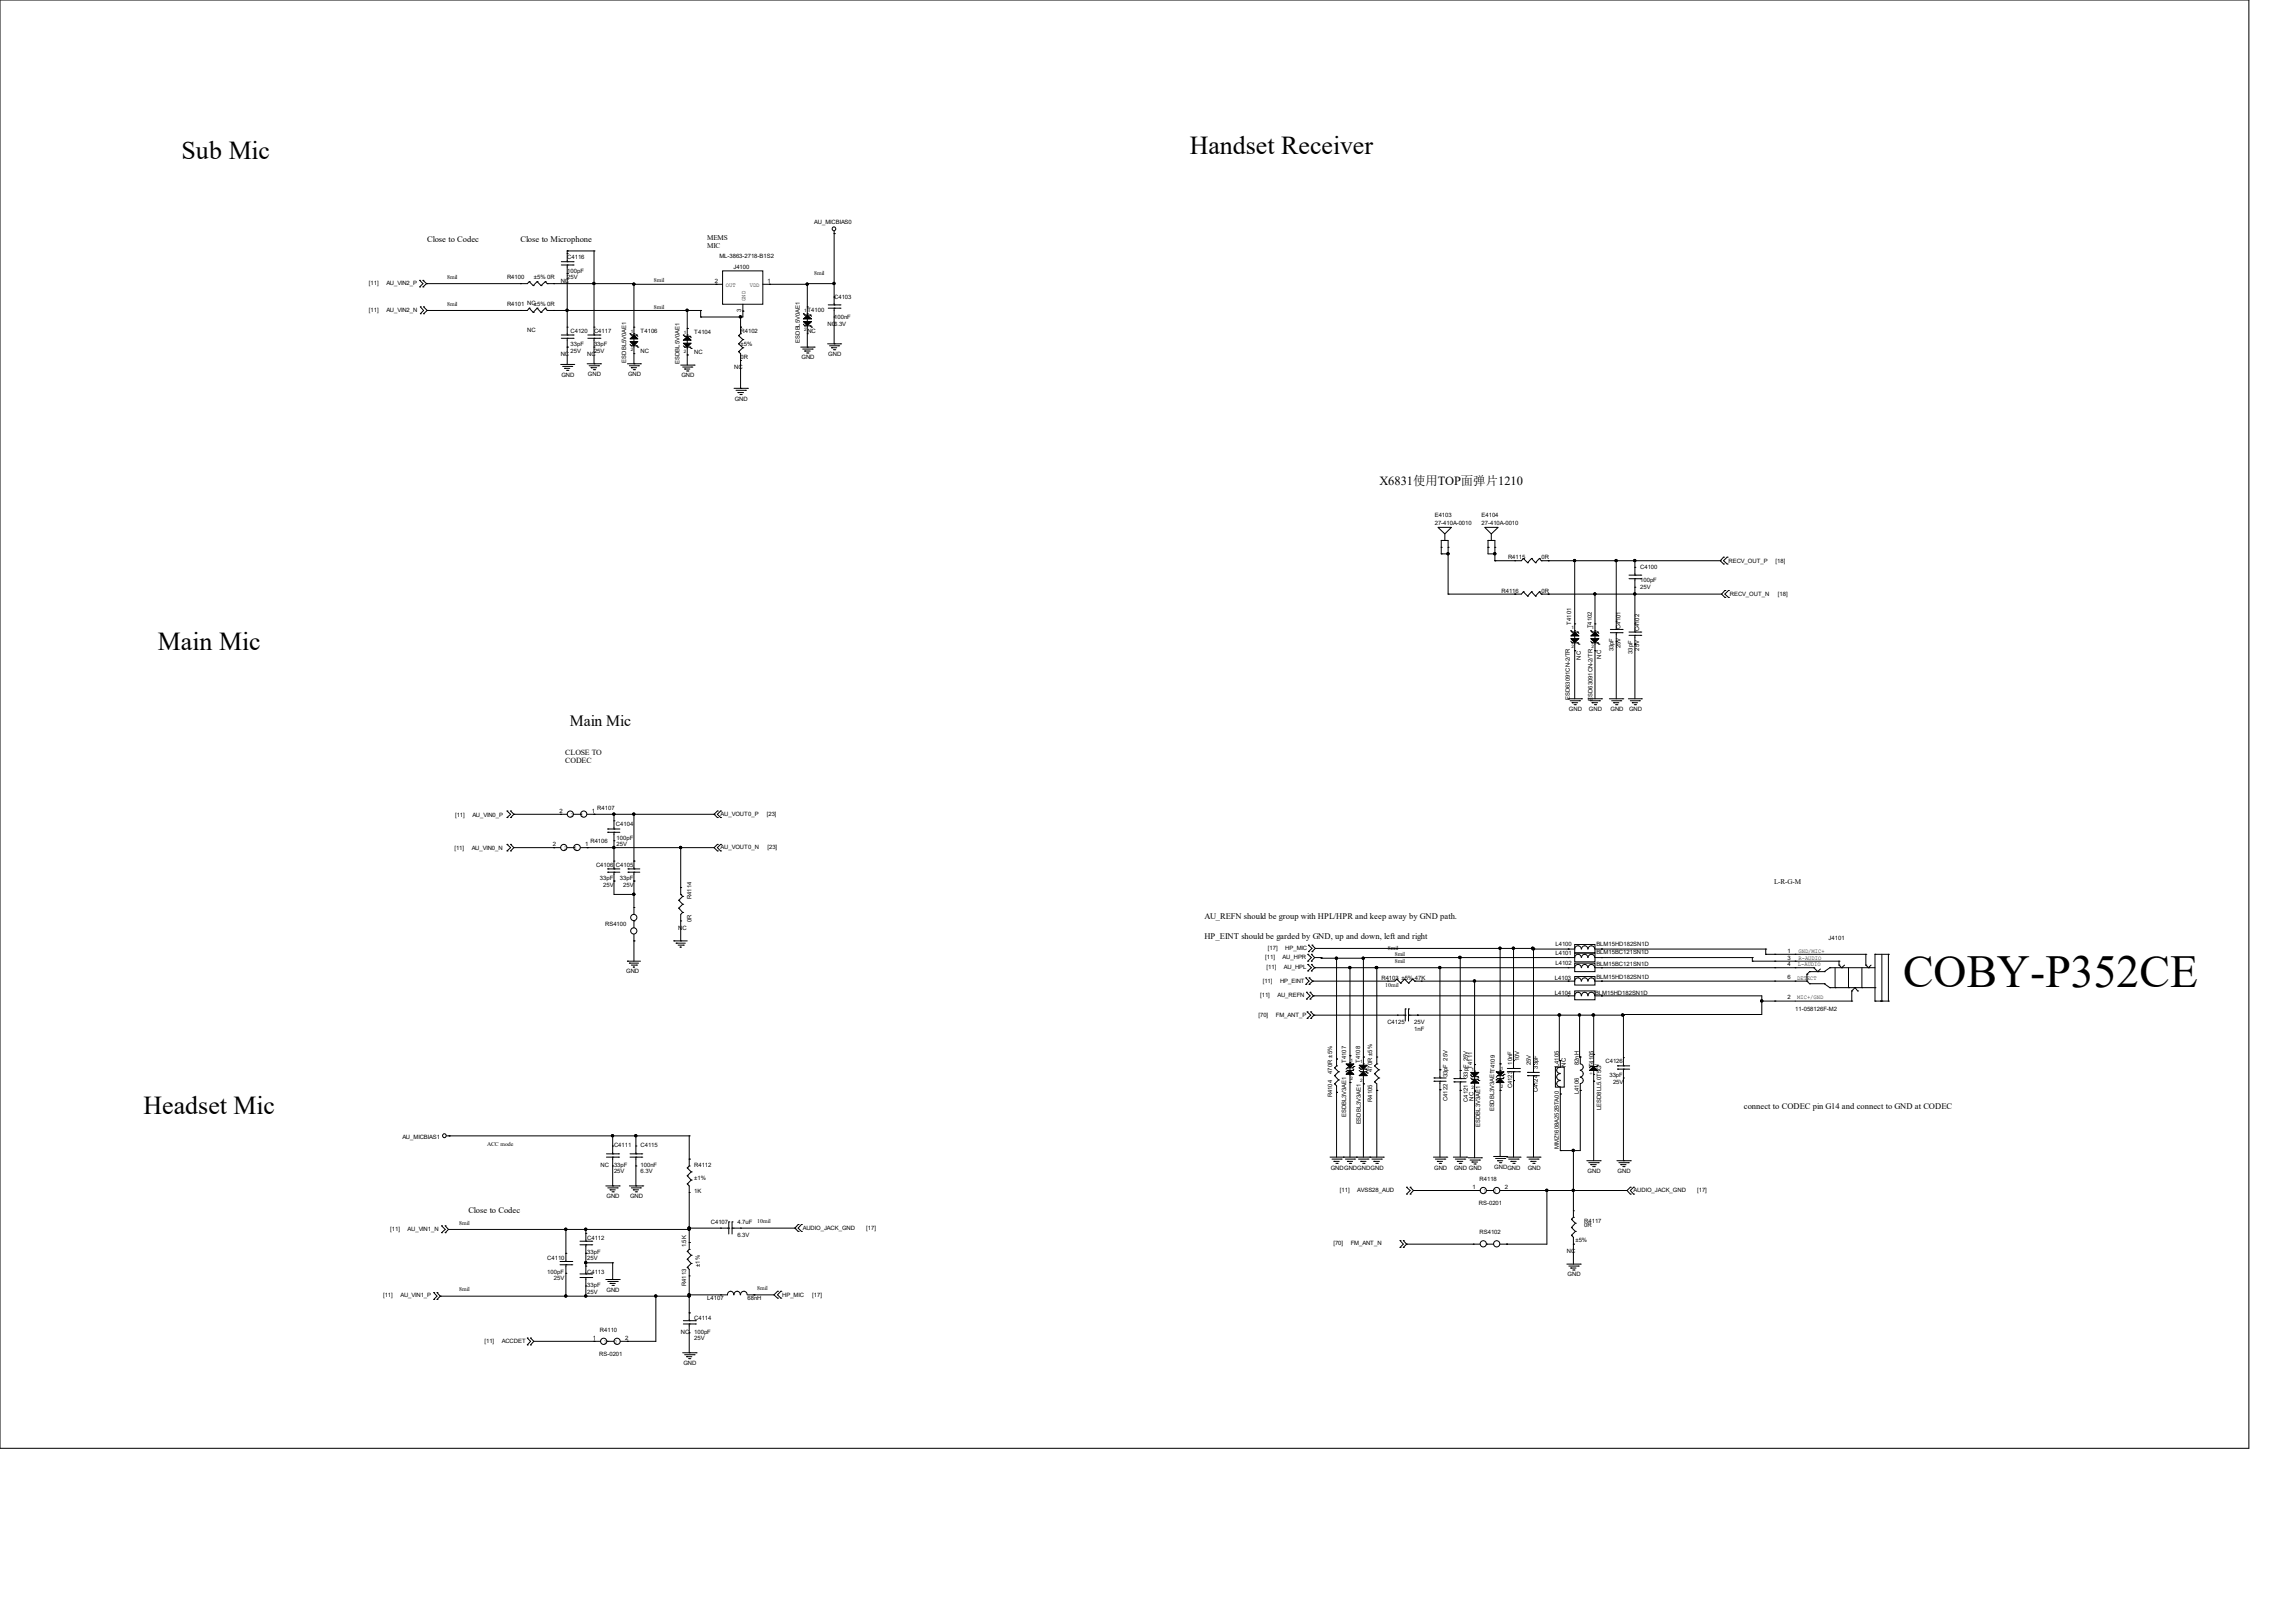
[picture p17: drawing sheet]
<svg xmlns="http://www.w3.org/2000/svg" width="297mm" height="210mm" viewBox="0 0 297 210" stroke-linecap="round" stroke-linejoin="round" font-family="sans-serif">
<defs><g id="words">
<text font-size="5.9" x="246.3" y="127.7">COBY-P352CE</text>
<g font-size="3.3">
<text x="23.5" y="20.6">Sub Mic</text>
<text x="154" y="19.9">Handset Receiver</text>
<text x="20.4" y="84.1">Main Mic</text>
<text x="18.6" y="144.1">Headset Mic</text>
</g>
<text font-size="2" x="73.7" y="93.9">Main Mic</text>
<text font-size="1.6" x="178.5" y="62.8">X6831使用TOP面弹片1210</text>
<g font-size="1.1">
<text x="55.3" y="31.4">Close to Codec</text>
<text x="67.3" y="31.4">Close to Microphone</text>
<text x="155.9" y="119">AU_REFN should be group with HPL/HPR and keep away by GND path.</text>
<text x="155.9" y="121.5">HP_EINT should be garded by GND, up and down, left and right</text>
<text x="225.7" y="143.5">connect to CODEC pin G14 and connect to GND at CODEC</text>
<text x="60.6" y="156.9">Close to Codec</text>
</g>
<g font-size="1">
<text x="73.2" y="97.7">CLOSE TO</text>
<text x="73.2" y="98.8">CODEC</text>
</g>
<g font-size=".9">
<text x="91.5" y="31.1">MEMS</text>
<text x="91.5" y="32">MIC</text>
<text x="229.6" y="114.4">L-R-G-M</text>
</g>
<g font-size=".8">
<text x="105.4" y="29">AU_MICBIAS0</text>
<text x="73.4" y="33.5">C4116</text>
<text x="73.4" y="35.3">100pF</text>
<text x="93.1" y="33.4">ML-3863-2718-B1S2</text>
<text x="94.9" y="34.8">J4100</text>
<text x="105.4" y="35.6">8mil</text>
<text x="47.8" y="36.9">[11]</text>
<text x="47.8" y="40.3">[11]</text>
<text x="50" y="36.9">AU_VIN2_P</text>
<text x="50" y="40.3">AU_VIN2_N</text>
<text x="57.9" y="36.1">8mil</text>
<text x="57.9" y="39.5">8mil</text>
<text x="65.6" y="36.1">R4100</text>
<text x="65.6" y="39.6">R4101 NC±5% 0R</text>
<text x="69.1" y="36.1">±5% 0R</text>
<text x="72.6" y="36.6">NC</text>
<text x="73.4" y="36.1">25V</text>
<text x="84.6" y="36.5">8mil</text>
<text x="84.6" y="40">8mil</text>
<text x="92.5" y="36.6">2</text>
<text x="93.9" y="37.1">OUT</text>
<text x="95.9" y="40.4" transform="rotate(-90 95.9 40.4)">3</text>
<text x="96.5" y="38.9" transform="rotate(-90 96.5 38.9)">GND</text>
<text x="97" y="37.1">VDD</text>
<text x="99.3" y="36.6">1</text>
<text x="104.5" y="40.4">T4100</text>
<text x="108" y="38.7">C4103</text>
<text x="108" y="41.3">100nF</text>
<text x="68.2" y="43">NC</text>
<text x="72.6" y="46.1">NC</text>
<text x="73.8" y="43.1">C4120</text>
<text x="73.8" y="44.7">33pF</text>
<text x="73.8" y="45.6">25V</text>
<text x="76" y="46.1">NC</text>
<text x="76.9" y="43.1">C4117</text>
<text x="76.9" y="44.7">33pF</text>
<text x="76.9" y="45.6">25V</text>
<text x="81" y="46.9" transform="rotate(-90 81 46.9)">ESDBL5V0AE1</text>
<text x="82.9" y="43.1">T4106</text>
<text x="82.9" y="45.6">NC</text>
<text x="87.9" y="47.1" transform="rotate(-90 87.9 47.1)">ESDBL5V0AE1</text>
<text x="89.8" y="43.2">T4104</text>
<text x="89.8" y="45.8">NC</text>
<text x="95" y="47.8">NC</text>
<text x="95.8" y="43.1">R4102</text>
<text x="95.8" y="46.5">0R</text>
<text x="95.8" y="44.7">±5%</text>
<text x="103.5" y="44.3" transform="rotate(-90 103.5 44.3)">ESDBL5V0AE1</text>
<text x="103.7" y="46.5">GND</text>
<text x="104.5" y="43.1">NC</text>
<text x="107.1" y="42.2">NC6.3V</text>
<text x="107.2" y="46.1">GND</text>
<text x="72.6" y="48.7">GND</text>
<text x="76.1" y="48.6">GND</text>
<text x="81.3" y="48.6">GND</text>
<text x="88.2" y="48.8">GND</text>
<text x="95.1" y="51.9">GND</text>
<text x="185.7" y="66.9">E4103</text>
<text x="185.7" y="67.9">27-410A-0010</text>
<text x="191.7" y="66.9">E4104</text>
<text x="191.7" y="67.9">27-410A-0010</text>
<text x="194.3" y="76.7">R4116</text>
<text x="195.2" y="72.4">R4115</text>
<text x="199.5" y="76.7">0R</text>
<text x="199.5" y="72.4">0R</text>
<text x="212.3" y="73.6">C4100</text>
<text x="212.3" y="75.4">100pF</text>
<text x="212.3" y="76.2">25V</text>
<text x="223.7" y="72.8">RECV_OUT_P</text>
<text x="223.9" y="77.1">RECV_OUT_N</text>
<text x="229.8" y="72.8">[18]</text>
<text x="230.1" y="77.1">[18]</text>
<text x="203.3" y="80.8" transform="rotate(-90 203.3 80.8)">T4101</text>
<text x="206" y="81.3" transform="rotate(-90 206 81.3)">T4102</text>
<text x="209.7" y="83.9" transform="rotate(-90 209.7 83.9)">25V</text>
<text x="209.7" y="81.4" transform="rotate(-90 209.7 81.4)">C4101</text>
<text x="212.1" y="81.7" transform="rotate(-90 212.1 81.7)">C4102</text>
<text x="204.6" y="85.3" transform="rotate(-90 204.6 85.3)">NC</text>
<text x="207.2" y="85.2" transform="rotate(-90 207.2 85.2)">NC</text>
<text x="208.8" y="84.3" transform="rotate(-90 208.8 84.3)">33pF</text>
<text x="211.3" y="84.6" transform="rotate(-90 211.3 84.6)">33pF</text>
<text x="212.1" y="84.2" transform="rotate(-90 212.1 84.2)">25V</text>
<text x="203" y="92">GND</text>
<text x="203.2" y="90.6" transform="rotate(-90 203.2 90.6)">ESD63091CN-2/TR</text>
<text x="205.6" y="92">GND</text>
<text x="206.1" y="90.7" transform="rotate(-90 206.1 90.7)">ESD63091CN-2/TR</text>
<text x="208.4" y="92">GND</text>
<text x="210.8" y="92">GND</text>
<text x="58.9" y="105.7">[11]</text>
<text x="61.1" y="105.7">AU_VIN0_P</text>
<text x="72.4" y="105.2">2</text>
<text x="73.8" y="105.7">2</text>
<text x="75.1" y="105.7">1</text>
<text x="76.6" y="105.2">1</text>
<text x="77.3" y="104.8">R4107</text>
<text x="79.7" y="106.9">C4104</text>
<text x="93.3" y="105.6">AU_VOUT0_P</text>
<text x="99.2" y="105.6">[23]</text>
<text x="58.8" y="110">[11]</text>
<text x="61" y="110">AU_VIN0_N</text>
<text x="71.5" y="109.5">2</text>
<text x="73" y="110">2</text>
<text x="74.3" y="110">1</text>
<text x="75.7" y="109.5">1</text>
<text x="76.4" y="109.1">R4106</text>
<text x="77.1" y="112.1">C4106 C4105</text>
<text x="77.6" y="113.8">33pF</text>
<text x="79.8" y="108.7">100pF</text>
<text x="79.8" y="109.5">25V</text>
<text x="80.2" y="113.8">33pF</text>
<text x="93.3" y="109.9">AU_VOUT0_N</text>
<text x="99.3" y="109.9">[23]</text>
<text x="78.1" y="114.7">25V</text>
<text x="78.3" y="119.9">RS4100</text>
<text x="80.6" y="114.7">25V</text>
<text x="89.5" y="119.3" transform="rotate(-90 89.5 119.3)">0R</text>
<text x="89.5" y="116.3" transform="rotate(-90 89.5 116.3)">R4114</text>
<text x="81" y="125.9">GND</text>
<text x="87.8" y="120.3">NC</text>
<text x="163.8" y="124.1">[11]</text>
<text x="163.9" y="125.4">[11]</text>
<text x="164.1" y="122.9">[17]</text>
<text x="166" y="124.1">AU_HPR</text>
<text x="166.2" y="125.4">AU_HPL</text>
<text x="166.3" y="122.9">HP_MIC</text>
<text x="179.6" y="122.9">8mil</text>
<text x="180.5" y="123.7">8mil</text>
<text x="180.5" y="124.6">8mil</text>
<text x="201.3" y="123.6">L4101</text>
<text x="201.3" y="124.9">L4102</text>
<text x="201.3" y="122.5">L4100</text>
<text x="206.6" y="123.4">BLM15BC121SN1D</text>
<text x="206.6" y="125">BLM15BC121SN1D</text>
<text x="206.6" y="122.5">BLM15HD182SN1D</text>
<text x="231.3" y="123.3">1</text>
<text x="231.3" y="125">4</text>
<text x="231.3" y="124.2">3</text>
<text x="232.7" y="125">L-AUDIO</text>
<text x="232.8" y="123.3">GND/MIC+</text>
<text x="232.8" y="124.2">R-AUDIO</text>
<text x="236.7" y="121.6">J4101</text>
<text x="162.9" y="131.6">[70]</text>
<text x="163.1" y="129">[11]</text>
<text x="163.4" y="127.2">[11]</text>
<text x="165.1" y="131.6">FM_ANT_P</text>
<text x="165.3" y="129">AU_REFN</text>
<text x="165.7" y="127.2">HP_EINT</text>
<text x="178.8" y="126.8">R4103 ±5% 47K</text>
<text x="179.3" y="127.7">10mil</text>
<text x="201.2" y="126.8">L4103</text>
<text x="201.2" y="128.7">L4104</text>
<text x="206.4" y="128.7">BLM15HD182SN1D</text>
<text x="206.6" y="126.7">BLM15HD182SN1D</text>
<text x="231.3" y="126.7">6</text>
<text x="231.3" y="129.3">2</text>
<text x="232.3" y="130.8">11-058126F-M2</text>
<text x="232.6" y="126.8">DETECT</text>
<text x="232.6" y="129.3">MIC+/GND</text>
<text x="174.2" y="137.5" transform="rotate(-90 174.2 137.5)">T4107</text>
<text x="176" y="137.5" transform="rotate(-90 176 137.5)">T4108</text>
<text x="179.5" y="132.5">C4125</text>
<text x="183" y="133.3">1nF</text>
<text x="183" y="132.5">25V</text>
<text x="195.7" y="137.8" transform="rotate(-90 195.7 137.8)">10nF</text>
<text x="196.6" y="137.3" transform="rotate(-90 196.6 137.3)">10V</text>
<text x="198.1" y="137.8" transform="rotate(-90 198.1 137.8)">25V</text>
<text x="204.3" y="137.8" transform="rotate(-90 204.3 137.8)">82nH</text>
<text x="206.8" y="137.5" transform="rotate(-180 206.8 137.5)">-</text>
<text x="207.8" y="137.6">C4126</text>
<text x="172.4" y="142" transform="rotate(-90 172.4 142)">R4104</text>
<text x="172.4" y="138.9" transform="rotate(-90 172.4 138.9)">470R ±5%</text>
<text x="177.6" y="142.6" transform="rotate(-90 177.6 142.6)">R4105</text>
<text x="177.6" y="138.7" transform="rotate(-90 177.6 138.7)">470R ±5%</text>
<text x="187.3" y="142.5" transform="rotate(-90 187.3 142.5)">C4122</text>
<text x="187.3" y="139.4" transform="rotate(-90 187.3 139.4)">33pF 25V</text>
<text x="189.9" y="142.6" transform="rotate(-90 189.9 142.6)">C4121</text>
<text x="189.9" y="139.5" transform="rotate(-90 189.9 139.5)">33pF 25V</text>
<text x="190.5" y="138.3" transform="rotate(-90 190.5 138.3)">T4111</text>
<text x="190.7" y="142.4" transform="rotate(-90 190.7 142.4)">NC</text>
<text x="193.4" y="143.8" transform="rotate(-90 193.4 143.8)">ESDBL3V3AE1T4109</text>
<text x="195.7" y="140.9" transform="rotate(-90 195.7 140.9)">C4123</text>
<text x="199" y="141.4" transform="rotate(-90 199 141.4)">C4124</text>
<text x="199" y="138.3" transform="rotate(-90 199 138.3)">33pF</text>
<text x="201.8" y="138.1" transform="rotate(-90 201.8 138.1)">L4105</text>
<text x="202.6" y="138" transform="rotate(-90 202.6 138)">NC</text>
<text x="204.3" y="141.6" transform="rotate(-90 204.3 141.6)">L4106</text>
<text x="206.1" y="139.1" transform="rotate(-90 206.1 139.1)">+</text>
<text x="206.2" y="138.1" transform="rotate(-90 206.2 138.1)">T4105</text>
<text x="207.2" y="143.6" transform="rotate(-90 207.2 143.6)">LESD8LL5.0T5G</text>
<text x="208.3" y="139.3">33pF</text>
<text x="208.8" y="140.2">25V</text>
<text x="52.1" y="147.4">AU_MICBIAS1</text>
<text x="63" y="148.3">ACC mode</text>
<text x="79.5" y="148.4">C4111</text>
<text x="82.9" y="148.4">C4115</text>
<text x="174.2" y="144.6" transform="rotate(-90 174.2 144.6)">ESDBL3V3AE1</text>
<text x="176.1" y="145.5" transform="rotate(-90 176.1 145.5)">ESDBL3V3AE1</text>
<text x="191.6" y="145.8" transform="rotate(-90 191.6 145.8)">ESDBL3V3AE1</text>
<text x="201.8" y="148.7" transform="rotate(-90 201.8 148.7)">MMZ1608A252BTA00</text>
<text x="77.7" y="151">NC</text>
<text x="78.5" y="155">GND</text>
<text x="79.5" y="151">33pF</text>
<text x="79.5" y="151.8">25V</text>
<text x="81.5" y="155">GND</text>
<text x="82.9" y="151">100nF</text>
<text x="82.9" y="151.8">6.3V</text>
<text x="89.8" y="151">R4112</text>
<text x="89.8" y="154.4">1K</text>
<text x="89.8" y="152.7">±1%</text>
<text x="172.2" y="151.3">GNDGNDGNDGND</text>
<text x="173.4" y="154.3">[11]</text>
<text x="175.6" y="154.3">AVSS28_AUD</text>
<text x="185.6" y="151.3">GND</text>
<text x="188.2" y="151.3">GND GND</text>
<text x="190.6" y="153.8">1</text>
<text x="191.4" y="155.9">RS-0201</text>
<text x="191.5" y="152.8">R4118</text>
<text x="192" y="154.4">1</text>
<text x="193.3" y="154.4">2</text>
<text x="193.4" y="151.3">GNDGND</text>
<text x="194.7" y="153.8">2</text>
<text x="197.7" y="151.3">GND</text>
<text x="205.5" y="151.8">GND</text>
<text x="209.3" y="151.8">GND</text>
<text x="211.4" y="154.3">AUDIO_JACK_GND</text>
<text x="219.6" y="154.3">[17]</text>
<text x="50.5" y="159.3">[11]</text>
<text x="52.8" y="159.3">AU_VIN1_N</text>
<text x="59.4" y="158.5">8mil</text>
<text x="76" y="160.5">C4112</text>
<text x="88.8" y="161.4" transform="rotate(-90 88.8 161.4)">1.5K</text>
<text x="92" y="158.3">C4107</text>
<text x="95.4" y="160.1">6.3V</text>
<text x="95.4" y="158.3">4.7uF</text>
<text x="98" y="158.3">10mil</text>
<text x="103.9" y="159.2">AUDIO_JACK_GND</text>
<text x="112.1" y="159.2">[17]</text>
<text x="172.6" y="161.2">[70]</text>
<text x="174.8" y="161.2">FM_ANT_N</text>
<text x="191.5" y="159.7">RS4102</text>
<text x="203.9" y="160.7">±5%</text>
<text x="205" y="158.2">R4117</text>
<text x="205" y="158.8">0R</text>
<text x="49.6" y="167.9">[11]</text>
<text x="51.8" y="167.9">AU_VIN1_P</text>
<text x="59.4" y="167.1">8mil</text>
<text x="70.8" y="163.1">C4110</text>
<text x="70.8" y="164.8">100pF</text>
<text x="71.7" y="165.6">25V</text>
<text x="76" y="162.2">33pF</text>
<text x="76" y="163.1">25V</text>
<text x="76" y="164.8">C4113</text>
<text x="76" y="166.5">33pF</text>
<text x="76" y="167.4">25V</text>
<text x="78.5" y="167.1">GND</text>
<text x="88.8" y="166.4" transform="rotate(-90 88.8 166.4)">R4113</text>
<text x="90.6" y="163.9" transform="rotate(-90 90.6 163.9)">±1%</text>
<text x="98" y="166.9">8mil</text>
<text x="101.2" y="167.8">HP_MIC</text>
<text x="105.1" y="167.8">[17]</text>
<text x="202.8" y="162.1">NC</text>
<text x="202.9" y="165.1">GND</text>
<text x="62.7" y="173.8">[11]</text>
<text x="64.9" y="173.8">ACCDET</text>
<text x="76.7" y="173.4">1</text>
<text x="77.6" y="172.3">R4110</text>
<text x="78.2" y="173.9">1</text>
<text x="79.5" y="173.9">2</text>
<text x="80.9" y="173.4">2</text>
<text x="88.1" y="172.6">NC</text>
<text x="89.8" y="170.9">C4114</text>
<text x="89.8" y="172.6">100pF</text>
<text x="89.8" y="173.4">25V</text>
<text x="91.5" y="168.3">L4107</text>
<text x="96.7" y="168.3">68nH</text>
<text x="77.6" y="175.4">RS-0201</text>
<text x="88.4" y="176.6">GND</text>
</g>
<g font-size=".6">
<text x="104.1" y="40.4">1</text>
<text x="81.6" y="43.1">1</text>
<text x="81.6" y="45.5">2</text>
<text x="88.5" y="43.2">1</text>
<text x="88.5" y="45.6">2</text>
<text x="104.1" y="42.9">2</text>
<text x="203.4" y="81.4">1</text>
<text x="203.4" y="83.9">2</text>
<text x="206" y="81.4">1</text>
<text x="206" y="83.9">2</text>
<text x="174.8" y="137.4">1</text>
<text x="176" y="137.6">1</text>
<text x="174.8" y="139.7">2</text>
<text x="176" y="140">2</text>
<text x="190.4" y="138.6">1</text>
<text x="190.4" y="140.9">2</text>
<text x="194.2" y="138.5">1</text>
<text x="194.2" y="140.8">2</text>
</g>
</g></defs>
<g fill="none" stroke="#000" stroke-width=".13">
<path d="M0 0h291v187.4h-291zM54.3 36.3h.1M54.3 37.1h.1M54.3 36.3l.4 .4-.4 .4M54.4 39.7h.1M54.4 39.7l.4 .5-.4 .4M54.7 37.1h.1M54.7 36.3h.1M54.7 36.3l.5 .4M54.8 39.7h.1M54.8 39.7l.5 .5M55.2 36.7h.1"/>
<path d="M55.2 36.7l-.5 .4M67.4 36.7h.1M68.5 36.4h.1M68.5 39.9h.1M68.5 36.4l-.3 .3h-13M68.5 36.4l.5 .6M68.5 39.9l-.3 .3h-12.9M68.5 39.9l.5 .5M69 37h.1M69.5 36.4h.1M69.5 39.9h.1M69.5 36.4l-.5 .6"/>
<path d="M69.5 36.4l.5 .6M69.5 39.9l-.5 .5M69.5 39.9l.5 .5M70 37h.1M70.6 36.4h.1M70.6 39.9h.1M70.6 36.4l-.6 .6M70.6 36.4l.2 .3M70.6 39.9l-.6 .5M70.6 39.9l.2 .3M70.8 36.7h.1M70.8 36.7h11.2"/>
<path d="M71.7 36.7h.1M72.6 34.3h1.6M72.6 33.9h1.6M73.4 33.9h.1M73.4 34.3h.1M73.4 35.4h.1M73.4 32.8h.1M73.4 32.5h.1M73.4 32.5v1.4M73.4 34.3v9M73.4 32.5h3.5M74.2 34.3h.1"/>
<path d="M74.2 33.9h.1M76.9 36.7h.1M76.9 32.5h.1M76.9 32.5v10.8M82 36.7h.1M82 36.8h.1M82 36.7v10.4M82 36.8h11.5M92.7 36.8h.1M93.5 35.1h5.2v4.3h-5.2zM96.1 39.4v1.6h-5.4M98.7 36.8h5.8"/>
<path d="M99.6 36.8h.1M104.5 39.7h.1M104.5 36.8h.1M104.5 36.7h.1M104.5 36.7h3.4M104.5 36.7v8.2M107.2 39.9h1.5M107.2 39.5h1.5M107.9 30.2h.1M107.9 39.5h.1M107.9 39.9h.1M107.9 38.4h.1"/>
<path d="M107.9 29.9v9.6M107.9 39.9v4.6M108.7 39.9h.1M108.7 39.5h.1M54.4 40.6h.1M54.8 40.6h.1M55.3 40.2h.1M55.3 40.2l-.5 .4M67.4 40.2h.1M69 40.4h.1M70 40.4h.1M70.8 40.2h.1"/>
<path d="M70.8 40.2h19.9M71.7 40.2h.1M72.6 47.2h1.7M72.6 43.8h1.6M72.6 43.3h1.6M72.8 47.4h1.2M73.1 47.7h.1M73.1 47.7h.6M73.3 47.9h.2M73.4 43.3h.1M73.4 43.8h.1M73.4 44.9h.1"/>
<path d="M73.4 42.3h.1M73.4 40.2h.1M73.4 43.8v3.4M73.5 47.9h.1M74 47.4h.1M74.2 43.8h.1M74.2 43.3h.1M74.3 47.2h.1M76 47.1h1.7M76.1 43.8h1.5M76.1 43.3h1.5M76.2 47.3h1.3"/>
<path d="M76.5 47.6h.1M76.5 47.6h.7M76.8 47.8h.2M76.9 43.3h.1M76.9 43.8h.1M76.9 44.9h.1M76.9 42.3h.1M76.9 47.1h.1M76.9 43.8v3.3M77 47.8h.1M77.5 47.3h.1M77.6 43.8h.1"/>
<path d="M77.6 43.3h.1M77.7 47.1h.1M81.2 47.1h1.7M81.4 47.3h1.2M81.5 43.2h.1M81.5 44.6l.2 .1M81.5 43.2l.2 .1M81.7 47.6h.1M81.7 44.7h.1M81.7 43.3h.1M81.7 47.6h.7M81.7 44.7h.7"/>
<path d="M81.7 43.3h.7M82 47.8h.1M82 43.2h.1M82 42.3h.1M82 45.8h.1M82 47.1h.1M82.1 47.8h.1M82.4 44.7h.1M82.4 43.3h.1M82.4 44.7l.1 .2M82.4 43.3l.1 .2M82.5 44.9h.1"/>
<path d="M82.6 47.3h.1M82.9 47.1h.1M88.1 47.2h1.7M88.3 47.5h1.2M88.4 43.3h.1M88.4 44.7l.2 .2M88.4 43.3l.2 .2M88.6 47.8h.1M88.6 44.9h.1M88.6 43.5h.1M88.6 44.9h.7M88.6 47.8h.7"/>
<path d="M88.6 43.5h.7M88.9 48h.1M88.9 43.3h.1M88.9 42.5h.1M88.9 45.9h.1M88.9 40.2h.1M88.9 40.2v7M89 48h.1M89.3 44.9h.1M89.3 43.5h.1M89.3 44.9l.2 .2M89.3 43.5l.2 .2"/>
<path d="M89.5 45.1h.1M89.5 47.5h.1M89.8 47.2h.1M90.7 41h.1M90.7 40.2h.1M90.7 40.2v.8M95 50.2h1.7M95.2 50.5h1.3M95.5 50.8h.1M95.5 50.8h.7M95.6 45.5h.1M95.6 44.5h.1"/>
<path d="M95.6 43.4h.1M95.6 45.5l.2 .3v4.4M95.6 44.5l.5 .5M95.6 43.4l.5 .5M95.8 51.1h.1M95.8 43.2h.1M95.8 46.7h.1M95.8 42.3h.1M95.8 50.2h.1M95.8 41h.1M95.8 43.2l-.2 .2M95.8 41v2.2"/>
<path d="M95.9 51.1h.1M96.1 40.3h.1M96.1 45h.1M96.1 43.9h.1M96.1 45l-.5 .5M96.1 43.9l-.5 .6M96.5 50.5h.1M96.7 50.2h.1M103.6 44.9h1.8M103.9 45.2h1.2M104 40.6h.1M104 42l.1 .2"/>
<path d="M104 40.6l.1 .2M104.1 45.4h.1M104.1 42.2h.1M104.1 40.8h.1M104.1 45.4h.8M104.1 42.2h.8M104.1 40.8h.8M104.4 45.7h.2M104.5 40.6h.1M104.5 43.2h.1M104.5 44.9h.1M104.6 45.7h.1"/>
<path d="M104.9 42.2h.1M104.9 40.8h.1M104.9 42.2l.1 .1M104.9 40.8l.1 .1M105 42.3h.1M105.1 45.2h.1M105.4 44.9h.1M107.1 44.5h1.7M107.4 44.7h1.1M107.6 45h.1M107.6 45h.7M107.9 45.3h.1"/>
<path d="M107.9 41h.1M107.9 44.5h.1M108 45.3h.1M108.5 44.7h.1M108.8 44.5h.1M186.1 68.2h1.7l-.8 .9zM186.5 69.9h.1M186.5 70.8h.1M186.5 71.7h.1M186.5 69.9h.9v7M186.5 69.9v1.8M186.5 71.7h.9"/>
<path d="M187 69.9h.1M187 69.1v.8M187.4 70.8h.1M187.4 71.7h.1M187.4 76.9h.1M192.2 68.2h1.7l-.9 .9zM192.6 69.9h.1M192.6 70.8h.1M192.6 69.9h.9v2.7M192.6 69.9v1.8h.9M193 69.9h.1M193 69.1v.8"/>
<path d="M193.5 70.8h.1M193.5 71.7h.1M193.5 72.6h.1M196 72.6h.1M196 76.9h.1M197.1 72.3h.1M197.1 76.6h.1M197.1 72.3l-.2 .3h-3.4M197.1 72.3l.6 .5M197.1 76.6l-.2 .3h-9.5M197.1 76.6l.6 .5M197.7 72.8h.1"/>
<path d="M197.7 77.1h.1M198.2 72.3h.1M198.2 76.6h.1M198.2 72.3l-.5 .5M198.2 72.3l.5 .5M198.2 76.6l-.5 .5M198.2 76.6l.5 .5M198.7 72.8h.1M198.7 77.1h.1M199.2 72.3h.1M199.2 76.6h.1M199.2 72.3l-.5 .5"/>
<path d="M199.2 72.3l.3 .3M199.2 76.6l-.5 .5M199.2 76.6l.3 .3M199.5 72.6h.1M199.5 76.9h.1M199.5 72.6h23.1M199.5 76.9h23.3M200.4 72.6h.1M200.4 76.9h.1M203.8 72.6h.1M203.8 72.6v17.8M206.4 76.9h.1"/>
<path d="M206.4 76.9v13.5M209.2 72.6h.1M209.2 72.6v8.8M210.8 74.9h1.5M210.8 74.4h1.5M211.6 74.4h.1M211.6 74.9h.1M211.6 76h.1M211.6 73.4h.1M211.6 76.9h.1M211.6 72.6h.1M211.6 72.6v1.8"/>
<path d="M211.6 74.9v6.9M212.3 74.9h.1M212.3 74.4h.1M222.6 72.6h.1M222.6 72.6l.5 .4M222.8 76.9l.4 .4M223.1 72.1h.1M223.1 73h.1M223.1 72.1l-.5 .5M223.2 76.4h.1M223.2 77.3h.1M223.2 76.4l-.4 .5"/>
<path d="M223.5 73h.1M223.5 72.1h.1M223.5 72.1l-.4 .5 .4 .4M223.7 77.3h.1M223.7 76.4h.1M223.7 76.4l-.5 .5 .5 .4M202.9 90.4h1.8M203.2 90.7h1.2M203.3 81.6h.1M203.3 83l.2 .2M203.3 81.6l.2 .2M203.5 90.9h.1"/>
<path d="M203.5 83.2h.1M203.5 81.8h.1M203.5 90.9h.7M203.5 83.2h.7M203.5 81.8h.7M203.7 91.2h.2M203.8 81.6h.1M203.8 80.7h.1M203.8 84.2h.1M203.9 91.2h.1M204.2 83.2h.1M204.2 81.8h.1"/>
<path d="M204.2 83.2l.1 .2M204.2 81.8l.1 .2M204.3 83.4h.1M204.4 90.7h.1M204.7 90.4h.1M205.5 90.4h1.8M205.8 90.7h1.2M205.9 81.6h.1M205.9 83l.1 .2M205.9 81.6l.1 .2M206 90.9h.1M206 83.2h.1"/>
<path d="M206 81.8h.1M206 90.9h.8M206 83.2h.8M206 81.8h.8M206.3 91.2h.2M206.4 81.6h.1M206.4 80.7h.1M206.4 84.2h.1M206.5 91.2h.1M206.8 83.2h.1M206.8 81.8h.1M206.8 83.2l.1 .2"/>
<path d="M206.8 81.8l.1 .2M206.9 83.4h.1M207 90.7h.1M207.3 90.4h.1M208.3 90.4h1.7M208.4 81.9h1.5M208.4 81.4h1.5M208.6 90.7h1.2M208.8 90.9h.1M208.8 90.9h.7M209.1 91.2h.2M209.2 81.4h.1"/>
<path d="M209.2 81.9h.1M209.2 83h.1M209.2 80.4h.1M209.2 81.9v8.5M209.3 91.2h.1M209.8 90.7h.1M209.9 81.9h.1M209.9 81.4h.1M210 90.4h.1M210.7 90.4h1.7M210.8 81.8h1.5M210.8 82.2h1.5"/>
<path d="M211 90.7h1.2M211.2 90.9h.1M211.2 90.9h.7M211.5 91.2h.2M211.6 81.8h.1M211.6 82.2h.1M211.6 83.4h.1M211.6 80.7h.1M211.6 82.2v8.2M211.7 91.2h.1M212.2 90.7h.1M212.3 82.2h.1"/>
<path d="M212.3 81.8h.1M212.4 90.4h.1M65.6 105.8h.1M65.6 104.9h.1M65.6 110.1h.1M65.6 109.3h.1M65.6 104.9l.5 .5-.5 .4M65.6 109.3l.5 .4-.5 .4M66.1 104.9h.1M66.1 105.8h.1M66.1 109.3h.1M66.1 110.1h.1"/>
<path d="M66.1 104.9l.4 .5M66.1 109.3l.4 .4M66.5 105.4h.1M66.5 105.4l-.4 .4M66.5 109.7l-.4 .4M66.5 109.7h6.1M66.5 105.4h6.9M71.7 109.7h.1M72.6 105.4h.1M73.4 109.7h.9M74.3 109.7h.1M74.3 105.4h.8"/>
<path d="M75.1 105.4h.1M75.1 109.7h17.3M76 109.7h.1M76 105.4h16.4M76.9 105.4h.1M78.7 107.7h.1M78.7 107.3h.1M78.7 112.9h.1M78.7 112.4h.1M78.7 107.7h1.5M78.7 107.3h1.5M78.7 112.9h1.5"/>
<path d="M78.7 112.4h1.5M79.5 107.3h.1M79.5 107.7h.1M79.5 108.8h.1M79.5 106.2h.1M79.5 112.4h.1M79.5 112.9h.1M79.5 114h.1M79.5 111.4h.1M79.5 105.4h.1M79.5 109.7h.1M79.5 105.4v1.9"/>
<path d="M79.5 107.7v4.7M79.5 112.9v2.8h2.5M81.3 112.9h.1M81.3 112.4h.1M81.3 112.9h1.5M81.3 112.4h1.5M82 119.2h.1M82 117.4h.1M82 112.4h.1M82 112.9h.1M82 114h.1M82 111.4h.1"/>
<path d="M82 115.7h.1M82 105.4v7M82 112.9v5.4M82 119.2v.9M87.8 117.5h.1M87.8 116.5h.1M87.8 117.5l.5 .6M87.8 116.5l.5 .5M88.1 115.7h.1M88.1 119.2h.1M88.1 114.9h.1M88.1 109.7h.1"/>
<path d="M88.1 115.7l.2 .3M88.1 109.7v6M88.3 118.1h.1M88.3 117h.1M88.3 116h.1M88.3 118.1l-.2 .2v3.5M88.3 117l-.5 .5M88.3 116l-.5 .5M92.4 105.4h.1M92.4 105.4l.4 .4M92.4 109.7l.4 .4M92.8 105.8h.1"/>
<path d="M92.8 104.9h.1M92.8 110.1h.1M92.8 109.3h.1M92.8 104.9l-.4 .5M92.8 109.3l-.4 .4M93.3 104.9h.1M93.3 105.8h.1M93.3 109.3h.1M93.3 110.1h.1M93.3 104.9l-.5 .5 .5 .4M93.3 109.3l-.5 .4 .5 .4M81.2 124.4h.1"/>
<path d="M81.2 124.4h1.7M81.4 124.6h.1M81.4 124.6h1.2M81.7 124.9h.7M82 125.1h.1M82 121.8h.1M82 120.9v3.5M82.4 124.9h.1M87.2 121.8h.1M87.2 121.8h1.7M87.5 122h.1M87.5 122h1.2"/>
<path d="M87.8 122.3h.6M88 122.6h.1M88 122.6h.2M88.1 121.8h.1M88.4 122.3h.1M169 126.5h.1M169 127.4h.1M169 126.5l.4 .5-.4 .4M169.1 128.4h.1M169.1 129.3h.1M169.1 128.4l.4 .5-.4 .4M169.2 130.9h.1"/>
<path d="M169.2 131.8h.1M169.2 130.9l.4 .5-.4 .4M169.2 123.5h.1M169.2 124.4h.1M169.2 124.8h.1M169.2 125.6h.1M169.2 123.5l.5 .4-.5 .5M169.2 124.8l.5 .4-.5 .4M169.3 122.3h.1M169.3 123.1h.1M169.3 122.3l.5 .4-.5 .4M169.4 127.4h.1"/>
<path d="M169.4 126.5h.1M169.4 126.5l.5 .5M169.5 129.3h.1M169.5 128.4h.1M169.5 128.4l.5 .5M169.6 131.8h.1M169.6 130.9h.1M169.6 130.9l.5 .5M169.7 124.4h.1M169.7 123.5h.1M169.7 125.6h.1M169.7 124.8h.1"/>
<path d="M169.7 123.5l.4 .4M169.7 124.8l.4 .4M169.8 123.1h.1M169.8 122.3h.1M169.8 122.3l.4 .4M169.9 127h.1M169.9 127l-.5 .4M170 128.9h.1M170 128.9l-.5 .4M170.1 131.4h.1M170.1 131.4l-.5 .4M170.1 131.4h11.8"/>
<path d="M170.1 125.2h.1M170.1 123.9l-.4 .5M170.1 125.2l-.4 .4M170.1 123.9h.9M170.2 122.7l-.4 .4M170.2 122.7h28.4l-.1 .1M171 123.9h.1M171 124h.1M171 124h5.4M171 123.9v.1M172.7 139.2h.1M172.7 138.2h.1"/>
<path d="M172.7 139.2l.5 .5M172.7 138.2l.5 .5M173 137.9h.1M173 137h.1M173 124h.1M173 137.9l-.3 .3M173 124v13.9M173.2 139.7h.1M173.2 138.7h.1M173.2 139.7l-.5 .6M173.2 138.7l-.5 .5M174.2 138.7h.1"/>
<path d="M174.4 138.5h.1M174.4 138.2h.1M174.4 138.5h.6M174.4 138.5l-.2 .2M174.4 138.2l-.2 .1M174.4 138.2h.6M174.7 137.5h.1M174.7 136.6h.1M174.7 125.2h.1M174.7 125.2v24.5M175 138.5h.1M175 138.2h.1"/>
<path d="M175.2 138h.1M175.2 138.3l-.2 .2M175.2 138l-.2 .2M175.9 138.2h.1M175.9 138.5l.2 .2M175.9 138.2l.2 .1M176.1 138.7h.1M176.1 138.3h.1M176.1 138.7h.7M176.1 138.3h.7M176.4 123.9h27.4a.42 .42 0 0 1 .4-.4 .42 .42 0 0 1 .4 .4M176.4 137.7h.1"/>
<path d="M176.4 136.8h.1M176.4 123.9h.1M176.4 124h.1M176.4 123.9v25.8M176.8 138.7h.1M176.8 138.3h.1M176.8 138.7l.2 .2M176.8 138.3l.2 .2M177 138.9h.1M177.9 140h.1M177.9 138.9h.1M177.9 137.9h.1"/>
<path d="M177.9 140l.3 .3v9.4M177.9 138.9l.5 .6M177.9 137.9l.5 .5M178.2 137.7h.1M178.2 136.8h.1M178.2 125.2h.1M178.2 137.7l-.3 .2M178.2 125.2v12.5M178.4 139.5h.1M178.4 138.4h.1M178.4 139.5l-.5 .5M178.4 138.4l-.5 .5"/>
<path d="M179.6 127h.1M180.8 126.7h.1M180.8 126.7l-.3 .3h-10.6M180.8 126.7l.5 .5M180.8 131.4h.1M181.3 127.2h.1M181.8 126.7h.1M181.8 126.7l-.5 .5M181.8 126.7l.5 .5M181.9 131.4h.1M181.9 130.6h.1M181.9 130.6v1.5"/>
<path d="M182.3 130.6h.1M182.3 131.4h.1M182.3 127.2h.1M182.3 131.4h27.8M182.3 130.6v1.5M182.8 126.7h.1M182.8 126.7l-.5 .5M182.8 126.7l.3 .3M183.1 127h.1M183.4 131.4h.1M183.9 127h.1M185.6 139.9h.1"/>
<path d="M185.6 139.5h.1M185.6 139.9h1.6M185.6 139.5h1.6M186.4 139.5h.1M186.4 139.9h.1M186.4 138.4h.1M186.4 125.2h.1M186.4 125.2v14.3M186.4 139.9v9.8M188.2 140h.1M188.2 139.6h.1M188.2 139.6h1.5"/>
<path d="M188.2 140h1.5M189 139.6h.1M189 140h.1M189 138.5h.1M189 123.9h.1M189 123.9v15.7M189 140v9.7M190.3 139.1h.1M190.3 139.5l.2 .2M190.3 139.1l.2 .2M190.5 139.7h.1M190.5 139.3h.1"/>
<path d="M190.5 139.7h.7M190.5 139.3h.7M190.8 138.6h.1M190.8 137.8h.1M190.8 127h.1M190.8 127v22.8M191.2 139.7h.1M191.2 139.3h.1M191.2 139.7l.2 .1M191.2 139.3l.2 .2M191.4 139.8h.1M193.6 139.7h.1"/>
<path d="M193.8 139.6h.1M193.8 139.2h.1M193.8 139.2h.7M193.8 139.6h.7M193.8 139.6l-.2 .1M193.8 139.2l-.2 .2M194.1 138.5h.1M194.1 137.7h.1M194.1 122.7h.1M194.1 122.7v26.9M194.5 139.6h.1M194.5 139.2h.1"/>
<path d="M194.6 139h.1M194.6 139.4l-.1 .2M194.6 139l-.1 .2M195.1 138.7h1.5M195.1 138.3h1.5M195.9 138.3h.1M195.9 138.7h.1M195.9 139.8h.1M195.9 137.2h.1M195.9 122.7h.1M195.9 122.7v15.6M195.9 138.7v11"/>
<path d="M196.6 138.7h.1M196.6 138.3h.1M197.7 139.2h.1M197.7 138.8h.1M197.7 139.2h1.5M197.7 138.8h1.5M198.4 122.8h.1M198.4 122.7h.1M198.4 122.7v.1M198.5 138.8h.1M198.5 139.2h.1M198.5 137.8h.1"/>
<path d="M198.5 122.8h.1M198.5 122.8v16M198.5 139.2v10.5M201.3 138.1h1.1v2.6h-1.1zM201.8 131.4h.1M201.8 137.2h.1M201.8 131.4v5.8M201.9 137.2v.9a.4 .4 0 0 0-.4 .4 .4 .4 0 0 0 .4 .4M201.9 137.2h.1M201.9 139.8a.4 .4 0 0 0-.4 .4 .4 .4 0 0 0 .4 .4M201.9 138.9a.42 .42 0 0 0-.4 .5 .42 .42 0 0 0 .4 .4M202.9 123.9h.1"/>
<path d="M202.9 125.2h.1M202.9 122.8h.1M202.9 127h.1M202.9 128.9h.1M203.8 123.3h2.6v1.2h-2.6zM203.8 124.6h2.6v1.1h-2.6zM203.8 122.2h2.6v1.1h-2.6zM203.8 126.4h2.6v1.1h-2.6zM203.8 128.2h2.6v1.2h-2.6zM204.4 131.4h.1M204.4 136.8h.1M204.4 131.4v5.4"/>
<path d="M204.5 136.8v.9a.4 .4 0 0 1 .4 .4 .4 .4 0 0 1-.4 .4M204.5 138.5a.43 .43 0 0 1 .4 .4 .43 .43 0 0 1-.4 .5M204.5 139.4a.4 .4 0 0 1 .4 .4 .4 .4 0 0 1-.4 .4M204.5 136.8h.1M204.6 128.9a.42 .42 0 0 0-.4-.5 .42 .42 0 0 0-.4 .5h-33.8M204.6 125.2a.42 .42 0 0 0-.4-.4 .42 .42 0 0 0-.4 .4h-33.7M204.6 122.8a.42 .42 0 0 0-.4-.4 .42 .42 0 0 0-.4 .4h-5.4M204.6 127a.42 .42 0 0 0-.4-.5 .42 .42 0 0 0-.4 .5h-20.7M204.7 123.9a.4 .4 0 0 1 .4-.4 .4 .4 0 0 1 .4 .4M205.5 128.9a.4 .4 0 0 0-.4-.5 .4 .4 0 0 0-.4 .5M205.5 125.2a.4 .4 0 0 0-.4-.4 .4 .4 0 0 0-.4 .4M205.5 122.8a.4 .4 0 0 0-.4-.4 .4 .4 0 0 0-.4 .4"/>
<path d="M205.5 127a.4 .4 0 0 0-.4-.5 .4 .4 0 0 0-.4 .5M205.5 123.9a.42 .42 0 0 1 .5-.4 .42 .42 0 0 1 .4 .4M205.9 138h.1M205.9 138l-.2 .2M205.9 138h.7M206.2 139h.1M206.2 136.4h.1M206.2 139.9h.1M206.2 131.4h.1M206.2 131.4v18.8M206.4 128.9a.42 .42 0 0 0-.5-.5 .42 .42 0 0 0-.4 .5M206.4 125.2a.42 .42 0 0 0-.4-.4 .42 .42 0 0 0-.5 .4"/>
<path d="M206.4 122.8a.42 .42 0 0 0-.4-.4 .42 .42 0 0 0-.5 .4M206.4 127a.42 .42 0 0 0-.4-.5 .42 .42 0 0 0-.5 .5M206.4 123.9h20.4M206.4 125.2h28.3M206.4 127h27.4M206.4 122.8h22.1M206.4 128.9h21.6v2.4h-18M206.6 138h.1M206.8 137.8h.1M206.8 137.8l-.2 .2M207.3 123.9h.1M207.3 125.2h.1"/>
<path d="M207.3 122.8h.1M207.3 127h.1M207.3 128.9h.1M209.3 138.3h.1M209.3 137.9h.1M209.3 138.3h1.6M209.3 137.9h1.6M210 131.3h.1M210 131.4h.1M210 131.3v.1M210.1 137.9h.1M210.1 138.3h.1"/>
<path d="M210.1 139.5h.1M210.1 136.9h.1M210.1 131.4h.1M210.1 131.4v6.5M210.1 138.3v11.9M226.8 124.4h.1M226.8 123.9h.1M226.8 124.4h11.2M226.8 123.9v.5M228 129.5h.1M228 129.5h11.6M228.5 123.5h.1"/>
<path d="M228.5 122.8h.1M228.5 123.5h13M228.5 122.8v.7M229.7 127h.1M229.7 123.5h.1M229.7 129.5h.1M229.7 125.2h.1M229.7 124.4h.1M232.3 123.5h.1M232.3 124.4h.1M232.3 125.2h.1M232.3 127h.1"/>
<path d="M233.8 126.1h.1M233.8 127h.1M233.8 126.1v.9M233.8 127l.4 .3M234.2 125.7h.1M234.2 127.3h.1M234.2 125.7h1.9M234.2 125.7l-.4 .4M234.2 127.3h1.9M234.7 125.2h.1M234.7 125.2l.5 .5M235.2 125.7h.1"/>
<path d="M235.6 125.4l-.4 .3M236.1 125.7h.1M236.1 127.3h.1M236.1 127.3l.7 .5M236.8 125.2h.1M236.8 127.8h.1M236.8 125.2h5.9M236.8 125.2l-.7 .5M236.8 127.8h5.9M237.5 127.8h.1M237.5 125.2v2.6M238 124.9h.1"/>
<path d="M238 124.4h.1M238 124.9l.3 .3M238 124.4v.5M238.3 125.2h.1M238.7 124.9l-.4 .3M239.2 127.8h.1M239.2 125.2v2.6M239.6 129.5h.1M239.6 128.2h.1M239.6 128.2v1.3M240.1 127.8h.1M240.1 127.8l-.5 .4"/>
<path d="M240.1 127.8l.3 .4M240.4 128.2h.1M241 127.8h.1M241 125.2v2.6M241.5 124.9h.1M241.5 123.5h.1M241.5 124.9l.3 .3M241.5 123.5v1.4M241.8 125.2h.1M242.1 124.9l-.3 .3M242.7 127.8h.1M242.7 123.5h.1"/>
<path d="M242.7 129.5h.1M242.7 129.5h1.7M242.7 123.5h1.7M242.7 123.5v6M243.4 129.5h.1M243.5 129.5h.1M243.5 123.5v6M244.4 129.5h.1M244.4 123.5h.1M244.4 123.5v6M57.1 158.6h.1M57.1 159.5h.1"/>
<path d="M57.1 158.6l.5 .5-.5 .4M57.6 159.5h.1M57.6 158.6h.1M57.6 158.6l.4 .5M57.8 147h31.4M58 159.1l-.4 .4M58 159.1h31.2M58.1 147h.1M73.2 159.1h.1M73.2 159.1v4.1M75.8 159.6h.1M75.8 159.1h.1"/>
<path d="M75.8 159.1v1.5M78.4 153.5h1.7M78.5 149.7h1.6M78.5 149.3h1.6M78.7 153.7h1.2M79 154h.1M79 154h.6M79.2 154.2h.2M79.3 149.3h.1M79.3 149.7h.1M79.3 150.9h.1M79.3 148.3h.1"/>
<path d="M79.3 153.5h.1M79.3 147h.1M79.3 147v2.3M79.3 149.7v3.8M79.4 154.2h.1M79.9 153.7h.1M80.1 149.7h.1M80.1 149.3h.1M80.1 153.5h.1M81.4 153.5h1.8M81.5 149.7h1.6M81.5 149.3h1.6"/>
<path d="M81.7 153.7h1.2M82 154h.1M82 154h.6M82.2 154.2h.2M82.3 149.3h.1M82.3 149.7h.1M82.3 150.9h.1M82.3 148.3h.1M82.3 153.5h.1M82.3 147h.1M82.3 147v2.3M82.3 149.7v3.8"/>
<path d="M82.4 154.2h.1M82.9 153.7h.1M83.1 149.7h.1M83.1 149.3h.1M83.2 153.5h.1M88.9 153.2h.1M88.9 152.1h.1M88.9 151.1h.1M88.9 153.2l.3 .3v8.2M88.9 152.1l.6 .6M88.9 151.1l.6 .5M89.2 150.9h.1"/>
<path d="M89.2 154.3h.1M89.2 150h.1M89.2 147h.1M89.2 158.9h.1M89.2 159.1h.1M89.2 147v3.9M89.2 150.9l-.3 .2M89.2 158.9h5.1M89.5 152.7h.1M89.5 151.6h.1M89.5 152.7l-.6 .5M89.5 151.6l-.6 .5"/>
<path d="M93.3 158.9h.1M94.3 158.9h.1M94.3 158.1h.1M94.3 158.1v1.6M94.7 158.1h.1M94.7 158.9h.1M94.7 158.9h8.2M94.7 158.1v1.6M95.8 158.9h.1M102.9 158.9h.1M102.9 158.9l.4 .4M103.3 158.5h.1"/>
<path d="M103.3 159.3h.1M103.3 158.5l-.4 .4M103.7 159.3h.1M103.7 158.5h.1M103.7 158.5l-.4 .4 .4 .4M172.1 149.7h6.9M172.4 150h1.2M172.6 150.3h.1M172.6 150.3h.7M172.7 140.3h.1M172.7 140.3l.3 .2v9.2M172.9 150.5h.2"/>
<path d="M173 141.4h.1M173.1 150.5h.1M173.6 150h.1M173.9 149.7h.1M174.1 150h1.2M174.4 150.3h.1M174.4 150.3h.6M174.6 150.5h.2M174.7 140.1h.1M174.8 150.5h.1M175.3 150h.1M175.6 149.7h.1"/>
<path d="M175.8 150h1.2M176.1 150.3h.1M176.1 150.3h.7M176.4 150.5h.1M176.4 140.3h.1M176.5 150.5h.1M177 150h.1M177.3 149.7h.1M177.5 150h1.3M177.8 150.3h.1M177.8 150.3h.7M178.1 150.5h.2"/>
<path d="M178.2 141.1h.1M178.3 150.5h.1M178.8 150h.1M179 149.7h.1M182 153.6h.1M182 154.5h.1M182 153.6l.5 .5-.5 .4M182.5 154.5h.1M182.5 153.6h.1M182.5 153.6l.4 .5M182.9 154.1h.1M182.9 154.1l-.4 .4"/>
<path d="M182.9 154.1h8.7M185.5 149.7h1.7M185.8 150h1.2M186 150.3h.1M186 150.3h.7M186.3 150.5h.1M186.4 141h.1M186.4 150.5h.1M187 150h.1M187.2 149.7h.1M188.1 149.7h1.7M188.3 150h1.3"/>
<path d="M188.6 150.3h.1M188.6 150.3h.7M188.8 150.5h.3M189 141.1h.1M189.1 150.5h.1M189.6 150h.1M189.8 149.7h.1M190 149.8h1.7M190.2 150.1h1.3M190.5 150.4h.1M190.5 150.4h.7M190.7 154.1h.1"/>
<path d="M190.8 150.6h.1M190.8 141.2h.1M190.9 150.6h.1M191.5 150.1h.1M191.7 149.8h.1M192.4 154.1h.1M192.4 154.1h.9M193.3 149.6h1.7M193.5 149.9h1.2M193.8 150.2h.1M193.8 150.2h.7M194.1 150.5h.1"/>
<path d="M194.1 141.1h.1M194.1 154.1h16.5M194.2 150.5h.1M194.7 149.9h.1M195 149.6h.1M195 154.1h.1M195 149.7h1.7M195.2 150h1.3M195.5 150.3h.1M195.5 150.3h.7M195.8 150.5h.2M196 150.5h.1"/>
<path d="M196.5 150h.1M196.7 149.7h.1M197.6 149.7h1.7M197.9 150h1.2M198.1 150.3h.1M198.1 150.3h.7M198.4 150.5h.1M198.5 140.3h.1M198.5 150.5h.1M199.1 150h.1M199.3 149.7h.1M200.2 154.1h.1"/>
<path d="M200.2 154.1v6.9h-6.1M201.9 141.6h.1M201.9 148.9h.1M201.9 140.7v8.2M203.4 159.9h.1M203.4 158.8h.1M203.4 157.8h.1M203.4 159.9l.2 .2v3.5M203.4 158.8l.5 .5M203.4 157.8l.5 .5M203.6 157.5h.1M203.6 156.7h.1"/>
<path d="M203.6 148.9h.1M203.6 154.1h.1M203.6 157.5l-.2 .3M203.6 148.9v8.6M203.9 159.3h.1M203.9 158.3h.1M203.9 159.3l-.5 .6M203.9 158.3l-.5 .5M204.5 141.1h.1M204.5 140.3v8.6h-2.6M205.4 150.2h1.7M205.6 150.5h1.2"/>
<path d="M205.9 150.7h.1M205.9 150.7h.7M206.1 151h.2M206.3 151h.1M206.8 150.5h.1M207.1 150.2h.1M209.3 150.2h1.7M209.5 150.5h1.2M209.8 150.7h.1M209.8 150.7h.6M210 151h.2M210.1 150.2h.1"/>
<path d="M210.2 151h.1M210.6 154.1l.4 .4M210.7 150.5h.1M211 150.2h.1M211 153.6h.1M211 154.5h.1M211 153.6l-.4 .5M211.4 154.5h.1M211.4 153.6h.1M211.4 153.6l-.4 .5 .4 .4M56.1 167.3h.1M56.1 168.1h.1"/>
<path d="M56.1 167.3l.5 .4-.5 .4M56.6 168.1h.1M56.6 167.3h.1M56.6 167.3l.4 .4M57 167.7h.1M57 167.7l-.4 .4M57 167.7h32.2M68.2 173.1h.1M68.2 174h.1M68.2 173.1l.5 .5-.5 .4M68.7 174h.1M68.7 173.1h.1"/>
<path d="M68.7 173.1l.4 .5M69.1 173.6l-.4 .4M69.1 173.6h8.6M72.5 163.7h1.5M72.5 163.2h1.5M73.2 163.2h.1M73.2 163.7h.1M73.2 164.8h.1M73.2 162.2h.1M73.2 167.7h.1M73.2 163.7v4M74 163.7h.1"/>
<path d="M74 163.2h.1M75.1 161.1h1.5M75.1 160.6h1.5M75.1 165.3h1.5M75.1 164.8h1.5M75.8 160.6h.1M75.8 161.1h.1M75.8 162.2h.1M75.8 164.8h.1M75.8 165.3h.1M75.8 166.4h.1M75.8 163.8h.1"/>
<path d="M75.8 163.4h.1M75.8 167.7h.1M75.8 161.1v3.7M75.8 165.3v2.4M75.8 163.4h3.5M76.6 161.1h.1M76.6 160.6h.1M76.6 165.3h.1M76.6 164.8h.1M76.9 173.6h.1M78.4 165.6h1.7M78.6 173.6h.1"/>
<path d="M78.6 173.6h.9M78.7 165.8h1.2M79 166.1h.1M79 166.1h.6M79.2 166.3h.2M79.3 163.4h.1M79.3 165.6h.1M79.3 163.4v2.2M79.4 166.3h.1M79.9 165.8h.1M80.1 165.6h.1M81.2 173.6h.1"/>
<path d="M84.9 167.7h.1M84.9 167.7v5.9h-4.6M88.3 175h1.8M88.4 171.3h1.6M88.4 170.9h1.6M88.6 175.3h1.2M88.9 175.6h.1M88.9 175.6h.6M88.9 164h.1M88.9 162.9h.1M88.9 161.9h.1M88.9 164l.3 .3v6.6"/>
<path d="M88.9 162.9l.6 .6M88.9 161.9l.6 .5M89.1 175.8h.2M89.2 170.9h.1M89.2 171.3h.1M89.2 172.5h.1M89.2 169.9h.1M89.2 161.7h.1M89.2 165.1h.1M89.2 160.8h.1M89.2 175h.1M89.2 167.6h.1"/>
<path d="M89.2 167.7h.1M89.2 171.3v3.7M89.2 161.7l-.3 .2M89.3 175.8h.1M89.5 163.5h.1M89.5 162.4h.1M89.5 163.5l-.6 .5M89.5 162.4l-.6 .5M89.8 175.3h.1M90 171.3h.1M90 170.9h.1M90.1 175h.1"/>
<path d="M93.3 167.6h.1M95 167.6a.4 .4 0 0 0-.5-.5 .4 .4 0 0 0-.3 .5h-5M95.8 167.6a.4 .4 0 0 0-.4-.5 .4 .4 0 0 0-.4 .5M96.7 167.6a.42 .42 0 0 0-.4-.5 .42 .42 0 0 0-.5 .5M96.7 167.6h3.5M97.6 167.6h.1M100.2 167.6l.4 .4M100.6 167.1h.1M100.6 168h.1M100.6 167.1l-.4 .5M101 168h.1M101 167.1h.1"/>
<path d="M101 167.1l-.4 .5 .4 .4M181.2 160.5h.1M181.2 161.4h.1M181.2 160.5l.4 .5-.4 .4M181.6 161.4h.1M181.6 160.5h.1M181.6 160.5l.4 .5M182 161h.1M182 161l-.4 .4M182 161h9.6M190.7 161h.1M192.4 161h.1"/>
<path d="M192.4 161h.9M195 161h.1M202.8 163.6h1.7M203 163.8h1.3M203.3 164.1h.1M203.3 164.1h.7M203.5 164.3h.2M203.6 161h.1M203.7 164.3h.1M204.3 163.8h.1M204.5 163.6h.1"/>
<circle cx="107.9" cy="29.6" r=".24"/>
<circle cx="73" cy="109.7" r=".4"/>
<circle cx="73.8" cy="105.3" r=".4"/>
<circle cx="74.7" cy="109.7" r=".41"/>
<circle cx="75.5" cy="105.3" r=".4"/>
<circle cx="82" cy="118.7" r=".4"/>
<circle cx="82" cy="120.5" r=".4"/>
<circle cx="57.5" cy="147" r=".24"/>
<circle cx="192" cy="154.1" r=".4"/>
<circle cx="193.7" cy="154.1" r=".4"/>
<circle cx="78.1" cy="173.6" r=".4"/>
<circle cx="79.9" cy="173.6" r=".4"/>
<circle cx="192" cy="161" r=".4"/>
<circle cx="193.7" cy="161" r=".4"/>
</g>
<g fill="#000" stroke="#000" stroke-width=".13">
<path d="M81.5 44.2h1l-.5 .5z" fill-rule="evenodd"/>
<path d="M82 43.3l.5 .6h-1z" fill-rule="evenodd"/>
<path d="M88.4 44.4h1.1l-.6 .5z" fill-rule="evenodd"/>
<path d="M88.4 44l.5-.5 .6 .5z" fill-rule="evenodd"/>
<path d="M104 41.6h1l-.5 .6z" fill-rule="evenodd"/>
<path d="M104 41.3l.5-.5 .5 .5z" fill-rule="evenodd"/>
<path d="M203.3 82.6h1l-.5 .6z" fill-rule="evenodd"/>
<path d="M203.8 81.8l.5 .5h-1z" fill-rule="evenodd"/>
<path d="M205.9 82.6h1l-.5 .6z" fill-rule="evenodd"/>
<path d="M205.9 82.3l.5-.5 .5 .5z" fill-rule="evenodd"/>
<path d="M174.7 138.5l.5 .5h-1z" fill-rule="evenodd"/>
<path d="M174.2 137.7h1l-.5 .5z" fill-rule="evenodd"/>
<path d="M175.9 139.2l.5-.5 .6 .5z" fill-rule="evenodd"/>
<path d="M175.9 137.8h1.1l-.6 .5z" fill-rule="evenodd"/>
<path d="M178 125.1h.3v.2h-.3z" fill-rule="evenodd"/>
<path d="M178 125.1h.3v.2h-.3z" fill-rule="evenodd"/>
<path d="M188.8 123.8h.3v.2h-.3z" fill-rule="evenodd"/>
<path d="M188.8 123.8h.3v.2h-.3z" fill-rule="evenodd"/>
<path d="M190.3 140.2l.5-.5 .6 .5z" fill-rule="evenodd"/>
<path d="M190.3 138.8h1.1l-.6 .5z" fill-rule="evenodd"/>
<path d="M194.1 139.6l.5 .5h-1z" fill-rule="evenodd"/>
<path d="M193.6 138.7h1l-.5 .5z" fill-rule="evenodd"/>
<path d="M201.7 131.2h.2v.2h-.2z" fill-rule="evenodd"/>
<path d="M201.7 131.2h.2v.2h-.2z" fill-rule="evenodd"/>
<path d="M205.7 138.5l.5-.5 .6 .5z" fill-rule="evenodd"/>
<path d="M206.1 131.2h.2v.2h-.2z" fill-rule="evenodd"/>
<path d="M206.1 131.2h.2v.2h-.2z" fill-rule="evenodd"/>
<circle cx="76.9" cy="36.7" r=".15"/>
<circle cx="82" cy="36.8" r=".15"/>
<circle cx="104.5" cy="36.8" r=".15"/>
<circle cx="107.9" cy="36.7" r=".15"/>
<circle cx="73.4" cy="40.2" r=".15"/>
<circle cx="88.9" cy="40.2" r=".15"/>
<circle cx="95.8" cy="41" r=".15"/>
<circle cx="187.4" cy="71.6" r=".15"/>
<circle cx="193.4" cy="71.6" r=".15"/>
<circle cx="203.8" cy="72.5" r=".15"/>
<circle cx="206.4" cy="76.9" r=".15"/>
<circle cx="209.1" cy="72.5" r=".15"/>
<circle cx="211.6" cy="76.9" r=".15"/>
<circle cx="211.6" cy="72.5" r=".15"/>
<circle cx="79.4" cy="109.7" r=".15"/>
<circle cx="79.4" cy="105.3" r=".15"/>
<circle cx="82" cy="115.7" r=".15"/>
<circle cx="82" cy="105.3" r=".15"/>
<circle cx="88.1" cy="109.7" r=".15"/>
<circle cx="173" cy="124" r=".15"/>
<circle cx="174.7" cy="125.2" r=".15"/>
<circle cx="176.4" cy="124" r=".15"/>
<circle cx="186.3" cy="125.2" r=".15"/>
<circle cx="190.8" cy="126.9" r=".15"/>
<circle cx="194.1" cy="122.7" r=".15"/>
<circle cx="195.9" cy="122.7" r=".15"/>
<circle cx="198.4" cy="122.7" r=".15"/>
<circle cx="198.4" cy="122.8" r=".15"/>
<circle cx="204.4" cy="131.3" r=".15"/>
<circle cx="210" cy="131.3" r=".15"/>
<circle cx="228" cy="129.5" r=".15"/>
<circle cx="73.2" cy="159.1" r=".15"/>
<circle cx="75.8" cy="159.1" r=".15"/>
<circle cx="79.3" cy="147" r=".15"/>
<circle cx="82.3" cy="147" r=".15"/>
<circle cx="89.2" cy="159.1" r=".15"/>
<circle cx="89.2" cy="158.9" r=".15"/>
<circle cx="200.2" cy="154" r=".15"/>
<circle cx="203.6" cy="154" r=".15"/>
<circle cx="203.6" cy="148.9" r=".15"/>
<circle cx="73.2" cy="167.7" r=".15"/>
<circle cx="75.8" cy="163.4" r=".15"/>
<circle cx="75.8" cy="167.7" r=".15"/>
<circle cx="84.9" cy="167.7" r=".15"/>
<circle cx="89.2" cy="167.5" r=".15"/>
<circle cx="89.2" cy="167.7" r=".15"/>
</g>
<use href="#words"/>
</svg>
